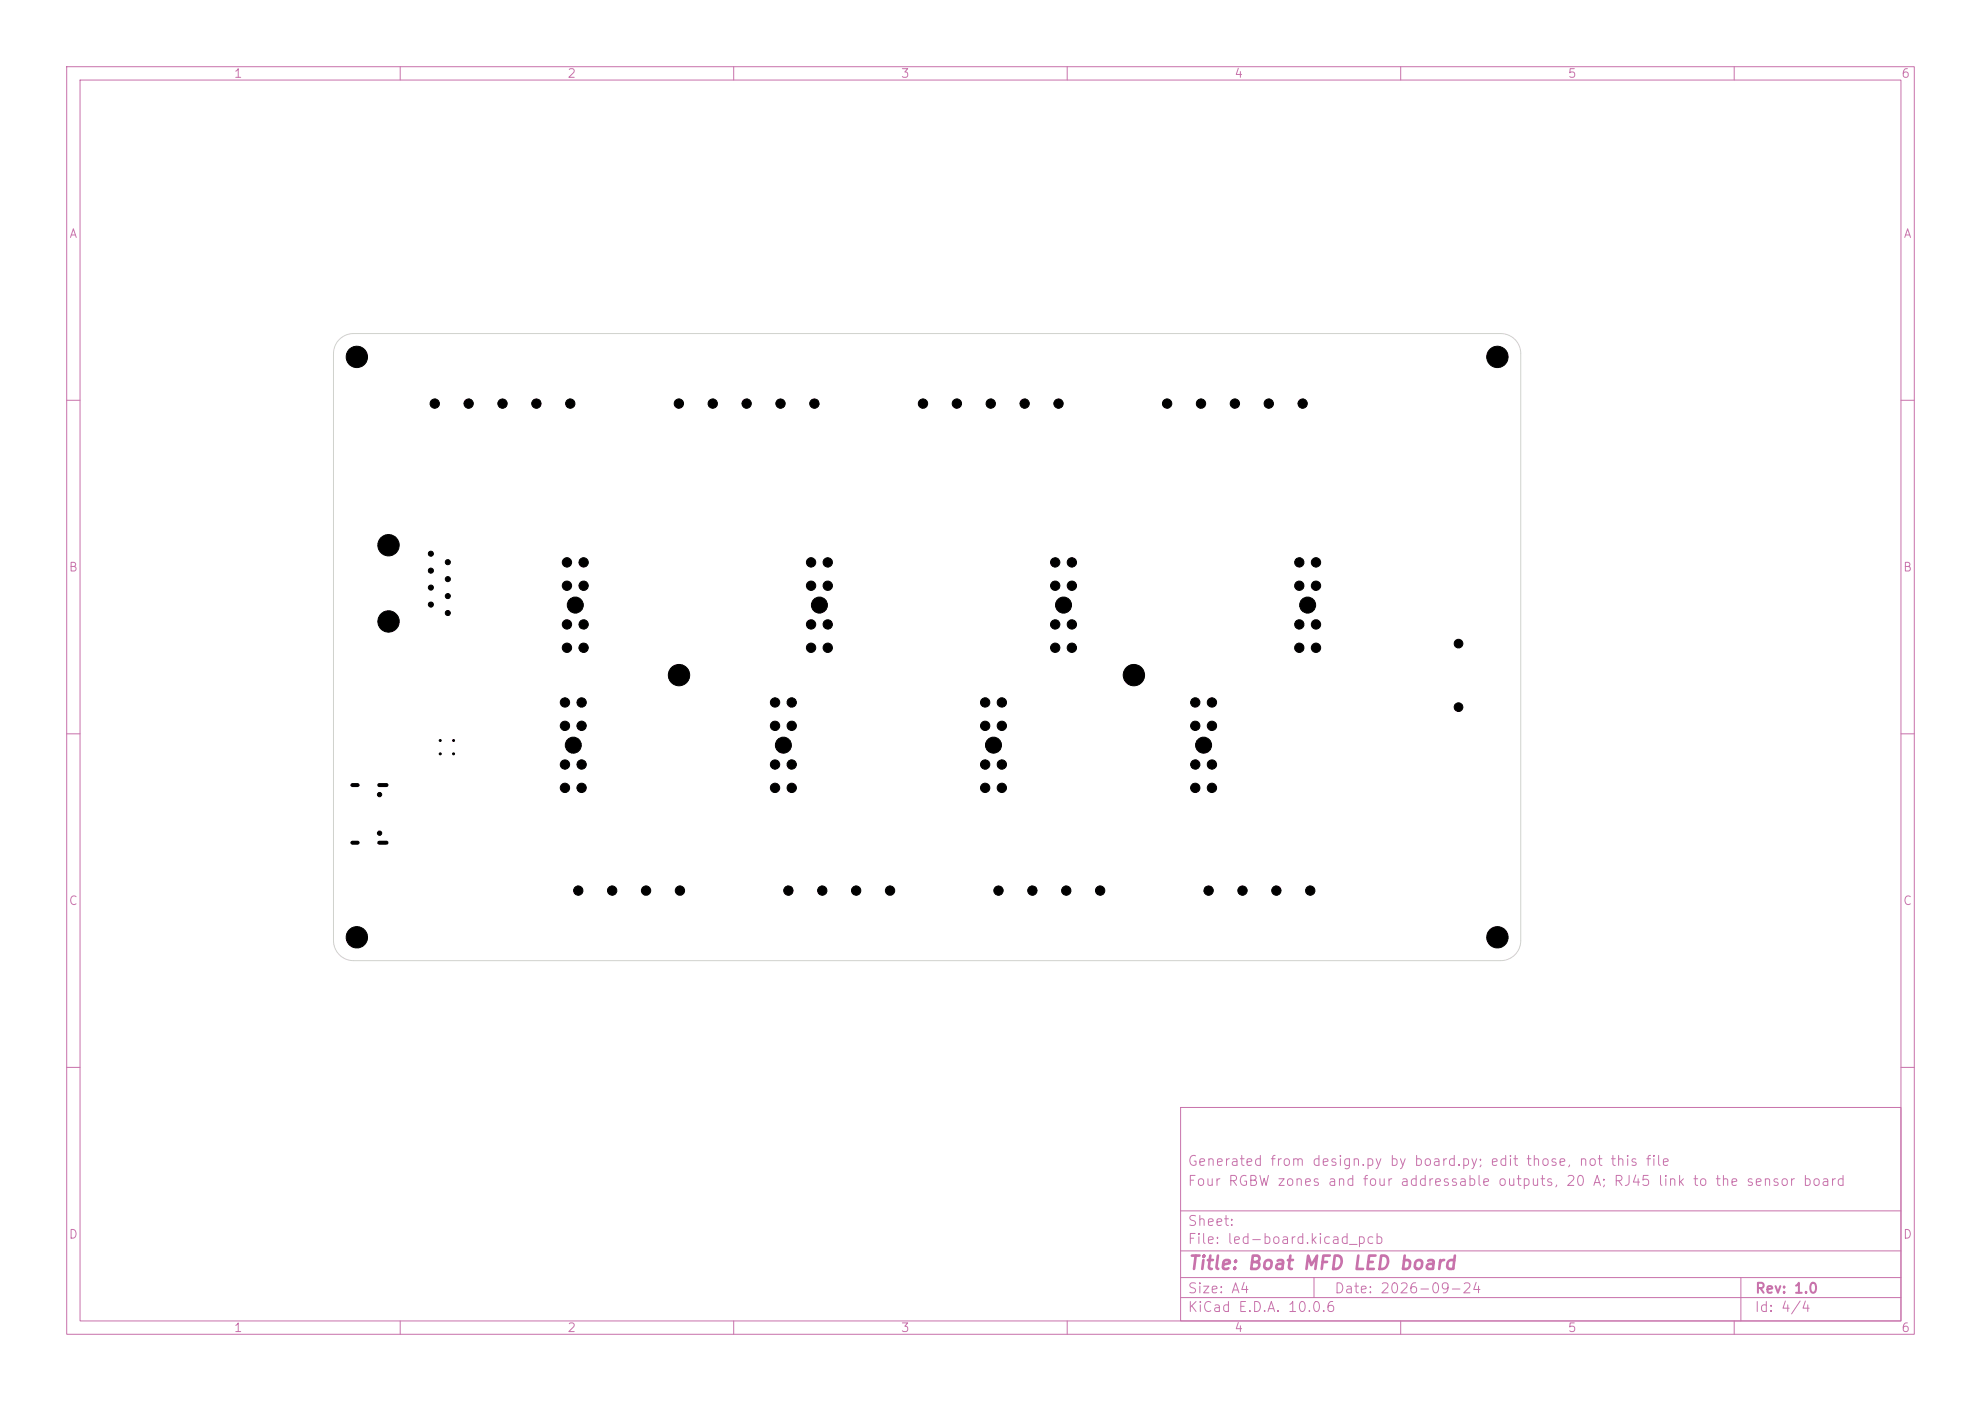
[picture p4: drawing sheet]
<svg xmlns="http://www.w3.org/2000/svg" width="297mm" height="210mm" viewBox="0 0 297 210" stroke-linecap="round" stroke-linejoin="round" font-family="sans-serif">
<defs><g id="words">
<text font-size="2" fill="#c872ab" x="178" y="190.8">Title: Boat MFD LED board</text>
<g font-size="1.5" fill="#c872ab">
<text x="178" y="178.1">Four RGBW zones and four addressable outputs, 20 A; RJ45 link to the sensor board</text>
<text x="178" y="175.1">Generated from design.py by board.py; edit those, not this file</text>
<text x="178" y="184.1">Sheet:</text>
<text x="178" y="186.8">File: led-board.kicad_pcb</text>
<text x="178" y="197">KiCad E.D.A. 10.0.6</text>
<text x="178" y="194.2">Size: A4</text>
<text x="200" y="194.2">Date: 2026-09-24</text>
<text x="263" y="197">Id: 4/4</text>
<text x="263" y="194.2">Rev: 1.0</text>
</g>
<g font-size="1.3" fill="#c872ab">
<text x="35" y="12">1</text>
<text x="85" y="12">2</text>
<text x="135" y="12">3</text>
<text x="185" y="12">4</text>
<text x="235" y="12">5</text>
<text x="285" y="12">6</text>
<text x="10.3" y="36">A</text>
<text x="285.3" y="36">A</text>
<text x="10.2" y="86">B</text>
<text x="285.2" y="86">B</text>
<text x="10.2" y="136">C</text>
<text x="285.2" y="136">C</text>
<text x="10.2" y="186">D</text>
<text x="285.2" y="186">D</text>
<text x="35" y="200">1</text>
<text x="85" y="200">2</text>
<text x="135" y="200">3</text>
<text x="185" y="200">4</text>
<text x="235" y="200">5</text>
<text x="285" y="200">6</text>
</g>
</g></defs>
<g fill="none" stroke="#c872ab" stroke-width=".15">
<path d="M10 10h277v190h-277zM12 12h273v186h-273zM60 10v2M110 10v2M160 10v2M210 10v2M260 10v2M10 60h2M285 60h2M10 110h2M285 110h2M10 160h2"/>
<path d="M177 166h108v32h-108zM285 160h2M60 198v2M110 198v2M160 198v2M177 194.5h108M177 191.5h108M177 187.5h108M177 181.5h108M197 191.5v3M210 198v2M260 198v2"/>
<path d="M261 191.5v6.5"/>
</g>
<path d="M50.9 50.9a3 3 0 0 1 2.1-.9h172a3 3 0 0 1 3 3v88a3 3 0 0 1-3 3h-172a3 3 0 0 1-3-3v-88a3 3 0 0 1 .9-2.1z" fill="none" stroke="#d0d2cd" stroke-width=".15"/>
<g fill="#000" stroke="#000" stroke-width=".15">
<circle cx="53.5" cy="53.5" r="1.6"/>
<circle cx="224.5" cy="53.5" r="1.6"/>
<circle cx="65.2" cy="60.5" r=".7"/>
<circle cx="70.3" cy="60.5" r=".7"/>
<circle cx="75.3" cy="60.5" r=".7"/>
<circle cx="80.4" cy="60.5" r=".7"/>
<circle cx="85.5" cy="60.5" r=".7"/>
<circle cx="101.8" cy="60.5" r=".7"/>
<circle cx="106.9" cy="60.5" r=".7"/>
<circle cx="111.9" cy="60.5" r=".7"/>
<circle cx="117" cy="60.5" r=".7"/>
<circle cx="122.1" cy="60.5" r=".7"/>
<circle cx="138.4" cy="60.5" r=".7"/>
<circle cx="143.5" cy="60.5" r=".7"/>
<circle cx="148.5" cy="60.5" r=".7"/>
<circle cx="153.6" cy="60.5" r=".7"/>
<circle cx="158.7" cy="60.5" r=".7"/>
<circle cx="175" cy="60.5" r=".7"/>
<circle cx="180.1" cy="60.5" r=".7"/>
<circle cx="185.1" cy="60.5" r=".7"/>
<circle cx="190.2" cy="60.5" r=".7"/>
<circle cx="195.3" cy="60.5" r=".7"/>
<circle cx="58.2" cy="93.2" r="1.6"/>
<circle cx="58.2" cy="81.7" r="1.6"/>
<circle cx="64.6" cy="90.6" r=".38"/>
<circle cx="64.6" cy="83" r=".38"/>
<circle cx="64.6" cy="88.1" r=".38"/>
<circle cx="64.6" cy="85.5" r=".38"/>
<circle cx="67.1" cy="84.3" r=".38"/>
<circle cx="67.1" cy="86.8" r=".38"/>
<circle cx="67.1" cy="89.4" r=".38"/>
<circle cx="67.1" cy="91.9" r=".38"/>
<circle cx="85" cy="97.1" r=".7"/>
<circle cx="85" cy="84.3" r=".7"/>
<circle cx="85" cy="87.8" r=".7"/>
<circle cx="85" cy="93.6" r=".7"/>
<circle cx="86.3" cy="90.7" r="1.2"/>
<circle cx="87.5" cy="97.1" r=".7"/>
<circle cx="87.5" cy="84.3" r=".7"/>
<circle cx="87.5" cy="87.8" r=".7"/>
<circle cx="87.5" cy="93.6" r=".7"/>
<circle cx="121.6" cy="97.1" r=".7"/>
<circle cx="121.6" cy="84.3" r=".7"/>
<circle cx="121.6" cy="87.8" r=".7"/>
<circle cx="121.6" cy="93.6" r=".7"/>
<circle cx="122.8" cy="90.7" r="1.2"/>
<circle cx="124.1" cy="97.1" r=".7"/>
<circle cx="124.1" cy="84.3" r=".7"/>
<circle cx="124.1" cy="87.8" r=".7"/>
<circle cx="124.1" cy="93.6" r=".7"/>
<circle cx="158.2" cy="97.1" r=".7"/>
<circle cx="158.2" cy="84.3" r=".7"/>
<circle cx="158.2" cy="87.8" r=".7"/>
<circle cx="158.2" cy="93.6" r=".7"/>
<circle cx="159.4" cy="90.7" r="1.2"/>
<circle cx="160.7" cy="97.1" r=".7"/>
<circle cx="160.7" cy="84.3" r=".7"/>
<circle cx="160.7" cy="87.8" r=".7"/>
<circle cx="160.7" cy="93.6" r=".7"/>
<circle cx="194.8" cy="97.1" r=".7"/>
<circle cx="194.8" cy="84.3" r=".7"/>
<circle cx="194.8" cy="87.8" r=".7"/>
<circle cx="194.8" cy="93.6" r=".7"/>
<circle cx="196" cy="90.7" r="1.2"/>
<circle cx="197.3" cy="97.1" r=".7"/>
<circle cx="197.3" cy="84.3" r=".7"/>
<circle cx="197.3" cy="87.8" r=".7"/>
<circle cx="197.3" cy="93.6" r=".7"/>
<circle cx="218.7" cy="96.5" r=".65"/>
<circle cx="56.9" cy="119.1" r=".33"/>
<circle cx="66" cy="113" r=".15"/>
<circle cx="66" cy="111" r=".15"/>
<circle cx="68" cy="113" r=".15"/>
<circle cx="68" cy="111" r=".15"/>
<circle cx="84.7" cy="108.8" r=".7"/>
<circle cx="84.7" cy="118.1" r=".7"/>
<circle cx="84.7" cy="105.3" r=".7"/>
<circle cx="84.7" cy="114.6" r=".7"/>
<circle cx="85.9" cy="111.7" r="1.2"/>
<circle cx="87.2" cy="108.8" r=".7"/>
<circle cx="87.2" cy="118.1" r=".7"/>
<circle cx="87.2" cy="105.3" r=".7"/>
<circle cx="87.2" cy="114.6" r=".7"/>
<circle cx="101.8" cy="101.2" r="1.6"/>
<circle cx="116.2" cy="108.8" r=".7"/>
<circle cx="116.2" cy="118.1" r=".7"/>
<circle cx="116.2" cy="105.3" r=".7"/>
<circle cx="116.2" cy="114.6" r=".7"/>
<circle cx="117.4" cy="111.7" r="1.2"/>
<circle cx="118.7" cy="108.8" r=".7"/>
<circle cx="118.7" cy="118.1" r=".7"/>
<circle cx="118.7" cy="105.3" r=".7"/>
<circle cx="118.7" cy="114.6" r=".7"/>
<circle cx="147.7" cy="108.8" r=".7"/>
<circle cx="147.7" cy="118.1" r=".7"/>
<circle cx="147.7" cy="105.3" r=".7"/>
<circle cx="147.7" cy="114.6" r=".7"/>
<circle cx="149" cy="111.7" r="1.2"/>
<circle cx="150.2" cy="108.8" r=".7"/>
<circle cx="150.2" cy="118.1" r=".7"/>
<circle cx="150.2" cy="105.3" r=".7"/>
<circle cx="150.2" cy="114.6" r=".7"/>
<circle cx="170" cy="101.2" r="1.6"/>
<circle cx="179.2" cy="108.8" r=".7"/>
<circle cx="179.2" cy="118.1" r=".7"/>
<circle cx="179.2" cy="105.3" r=".7"/>
<circle cx="179.2" cy="114.6" r=".7"/>
<circle cx="180.5" cy="111.7" r="1.2"/>
<circle cx="181.7" cy="108.8" r=".7"/>
<circle cx="181.7" cy="118.1" r=".7"/>
<circle cx="181.7" cy="105.3" r=".7"/>
<circle cx="181.7" cy="114.6" r=".7"/>
<circle cx="218.7" cy="106" r=".65"/>
<circle cx="56.9" cy="124.9" r=".32"/>
<circle cx="86.7" cy="133.5" r=".7"/>
<circle cx="91.8" cy="133.5" r=".7"/>
<circle cx="96.9" cy="133.5" r=".7"/>
<circle cx="101.9" cy="133.5" r=".7"/>
<circle cx="118.2" cy="133.5" r=".7"/>
<circle cx="123.3" cy="133.5" r=".7"/>
<circle cx="128.4" cy="133.5" r=".7"/>
<circle cx="133.4" cy="133.5" r=".7"/>
<circle cx="149.7" cy="133.5" r=".7"/>
<circle cx="154.8" cy="133.5" r=".7"/>
<circle cx="159.9" cy="133.5" r=".7"/>
<circle cx="164.9" cy="133.5" r=".7"/>
<circle cx="181.2" cy="133.5" r=".7"/>
<circle cx="186.3" cy="133.5" r=".7"/>
<circle cx="191.4" cy="133.5" r=".7"/>
<circle cx="196.4" cy="133.5" r=".7"/>
<circle cx="53.5" cy="140.5" r="1.6"/>
<circle cx="224.5" cy="140.5" r="1.6"/>
</g>
<path d="M52.8 117.7h.8M56.9 117.7h1.1M52.8 126.3h.8M56.9 126.3h1.1" fill="none" stroke="#000" stroke-width=".6"/>
<use href="#words"/>
</svg>
